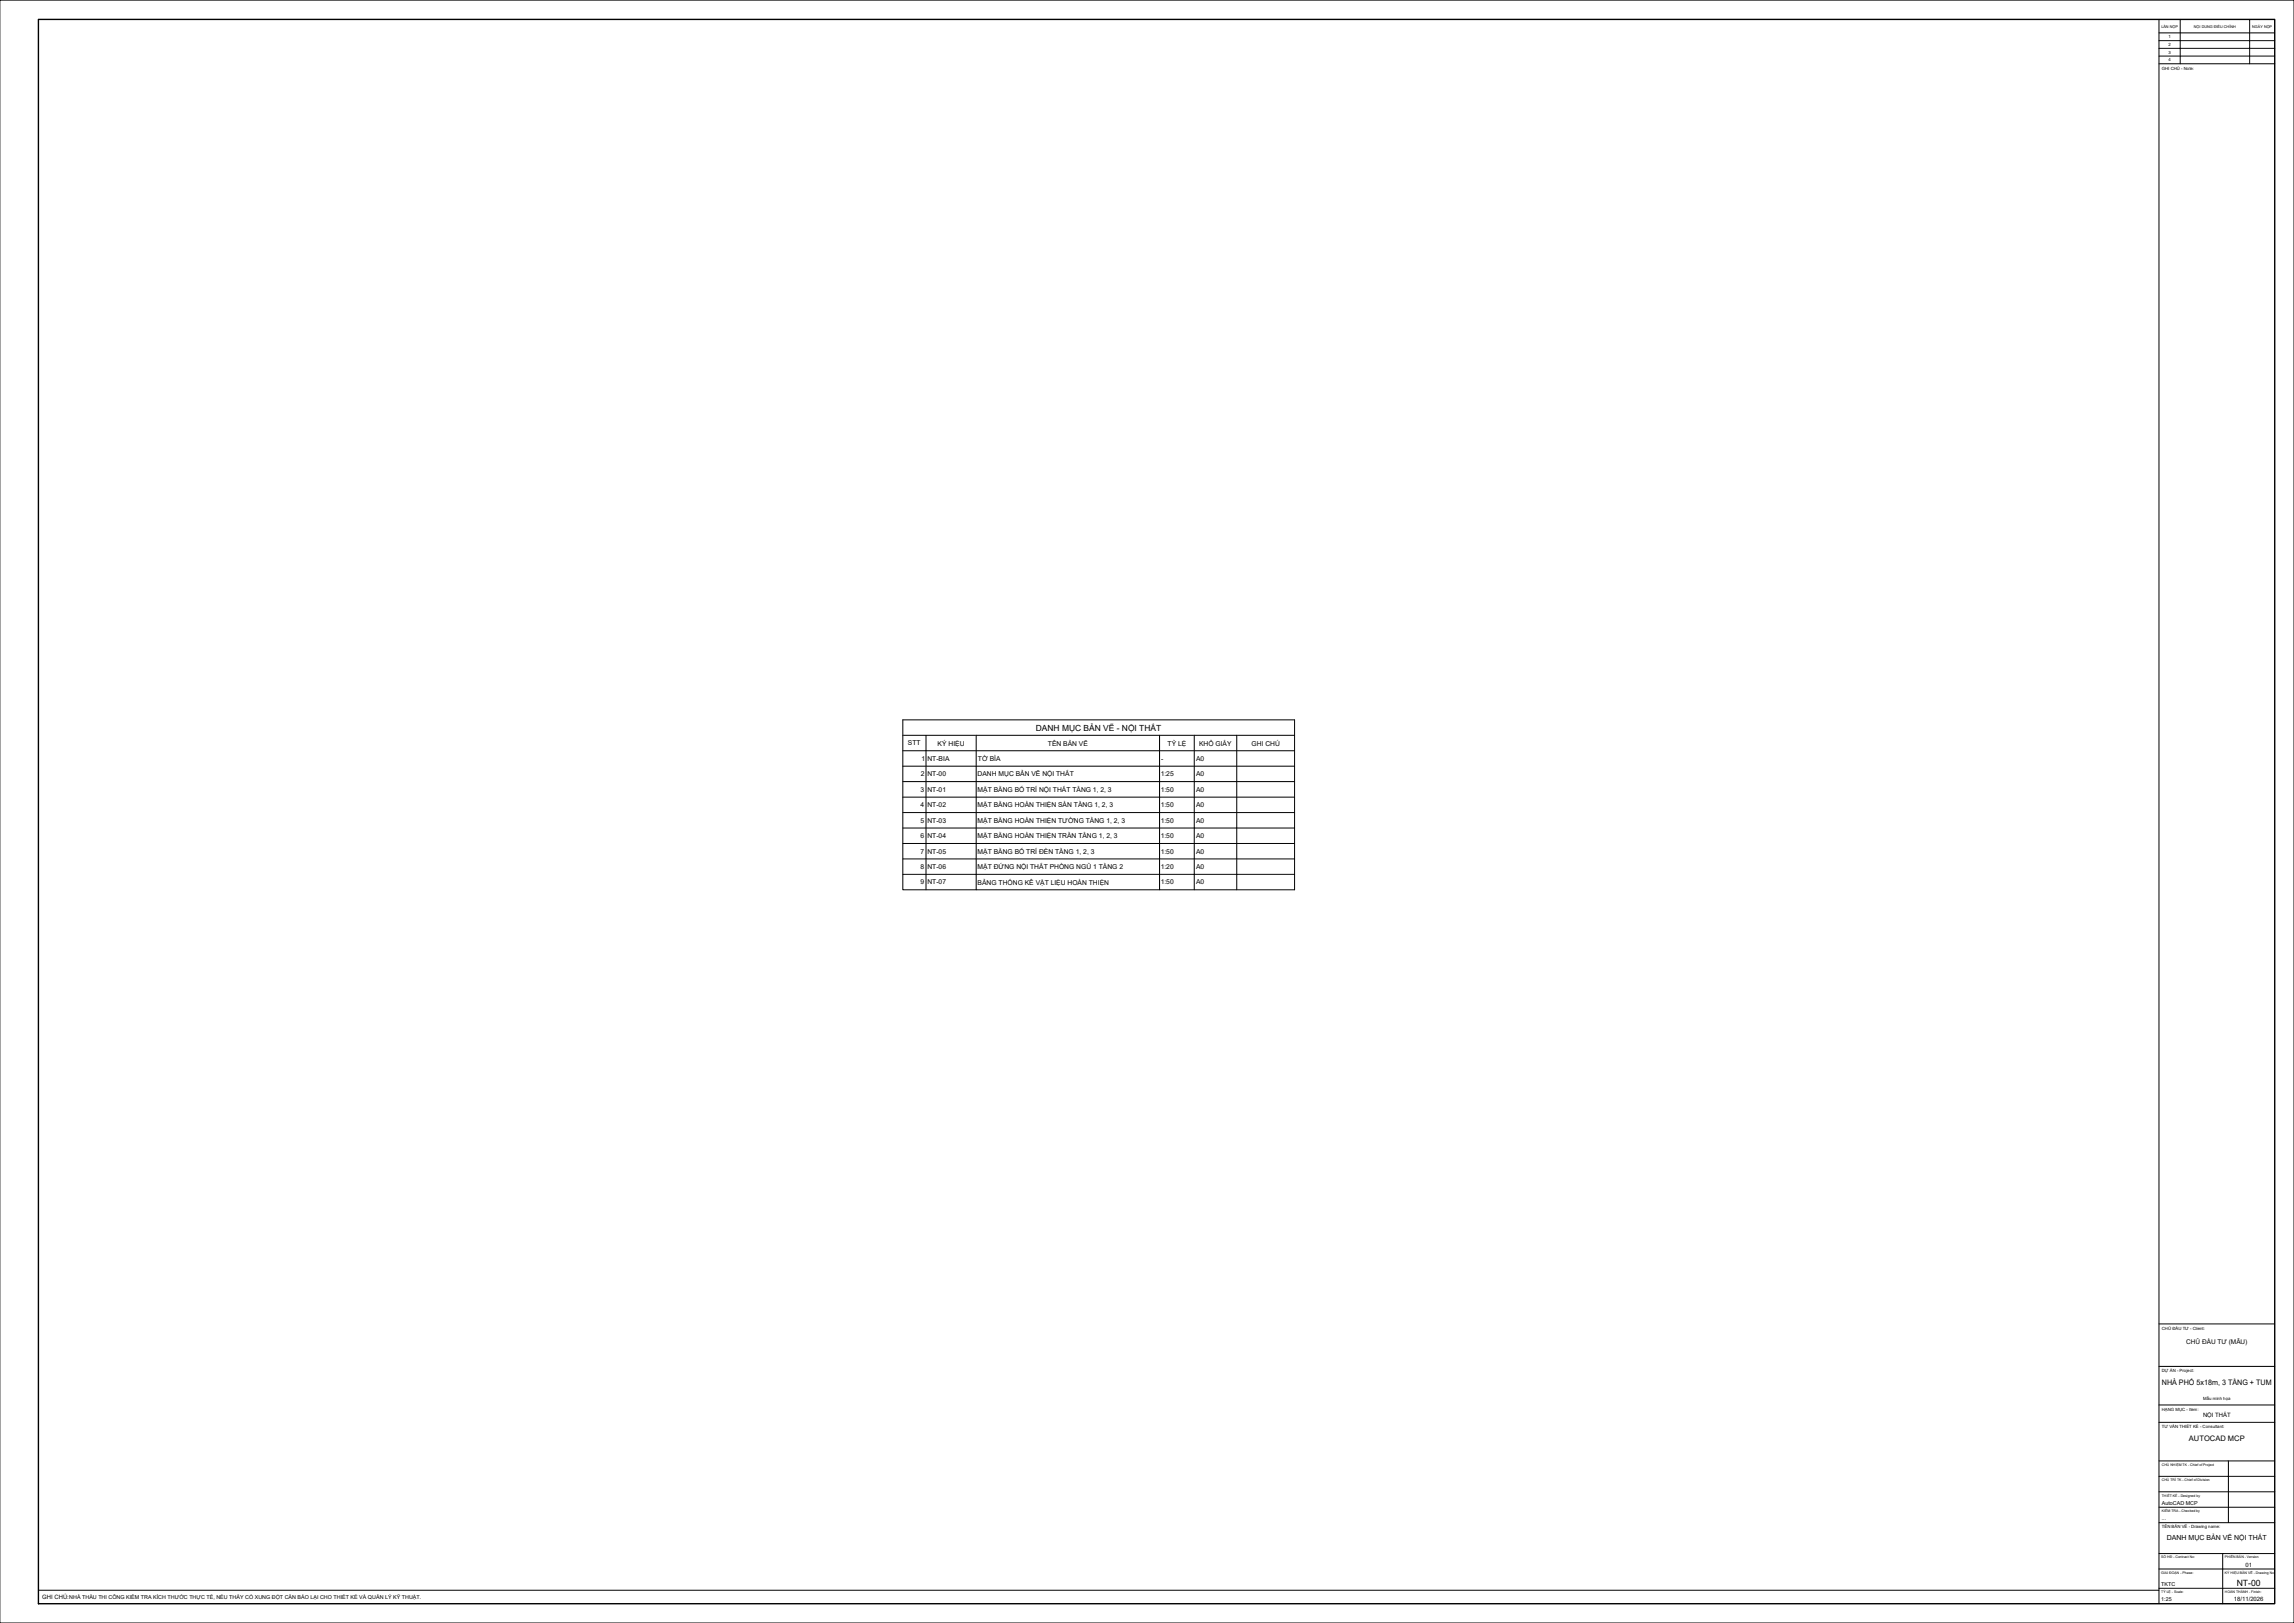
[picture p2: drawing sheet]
<svg xmlns="http://www.w3.org/2000/svg" width="1189mm" height="841mm" viewBox="0 0 1189 841" stroke-linecap="round" stroke-linejoin="round" font-family="sans-serif">
<defs><g id="words">
<text font-size="4.5" x="1159" y="822">NT-00</text>
<text font-size="4.4" x="537" y="379">DANH MỤC BẢN VẼ - NỘI THẤT</text>
<g font-size="3.9">
<text x="1120" y="718">NHÀ PHỐ 5x18m, 3 TẦNG + TUM</text>
<text x="1134" y="747">AUTOCAD MCP</text>
</g>
<text font-size="3.6" x="1123" y="798">DANH MỤC BẢN VẼ NỘI THẤT</text>
<g font-size="3.5">
<text x="471" y="386">STT</text>
<text x="486" y="386">KÝ HIỆU</text>
<text x="543" y="387">TÊN BẢN VẼ</text>
<text x="605" y="386">TỶ LỆ</text>
<text x="621" y="387">KHỔ GIẤY</text>
<text x="649" y="387">GHI CHÚ</text>
<text x="478" y="394">1</text>
<text x="481" y="394">NT-BIA</text>
<text x="507" y="395">TỜ BÌA</text>
<text x="602" y="394">-</text>
<text x="620" y="394">A0</text>
<text x="477" y="402">2</text>
<text x="481" y="402">NT-00</text>
<text x="507" y="402">DANH MỤC BẢN VẼ NỘI THẤT</text>
<text x="602" y="402">1:25</text>
<text x="620" y="402">A0</text>
<text x="477" y="410">3</text>
<text x="481" y="410">NT-01</text>
<text x="507" y="410">MẶT BẰNG BỐ TRÍ NỘI THẤT TẦNG 1, 2, 3</text>
<text x="602" y="410">1:50</text>
<text x="620" y="410">A0</text>
<text x="477" y="418">4</text>
<text x="481" y="418">NT-02</text>
<text x="507" y="418">MẶT BẰNG HOÀN THIỆN SÀN TẦNG 1, 2, 3</text>
<text x="602" y="418">1:50</text>
<text x="620" y="418">A0</text>
<text x="477" y="426">5</text>
<text x="481" y="426">NT-03</text>
<text x="507" y="426">MẶT BẰNG HOÀN THIỆN TƯỜNG TẦNG 1, 2, 3</text>
<text x="602" y="426">1:50</text>
<text x="620" y="426">A0</text>
<text x="477" y="434">6</text>
<text x="481" y="434">NT-04</text>
<text x="507" y="434">MẶT BẰNG HOÀN THIỆN TRẦN TẦNG 1, 2, 3</text>
<text x="602" y="434">1:50</text>
<text x="620" y="434">A0</text>
<text x="477" y="442">7</text>
<text x="481" y="442">NT-05</text>
<text x="507" y="442">MẶT BẰNG BỐ TRÍ ĐÈN TẦNG 1, 2, 3</text>
<text x="602" y="442">1:50</text>
<text x="620" y="442">A0</text>
<text x="477" y="450">8</text>
<text x="481" y="450">NT-06</text>
<text x="507" y="450">MẶT ĐỨNG NỘI THẤT PHÒNG NGỦ 1 TẦNG 2</text>
<text x="602" y="450">1:20</text>
<text x="620" y="450">A0</text>
<text x="477" y="458">9</text>
<text x="481" y="458">NT-07</text>
<text x="507" y="458">BẢNG THỐNG KÊ VẬT LIỆU HOÀN THIỆN</text>
<text x="602" y="458">1:50</text>
<text x="620" y="458">A0</text>
</g>
<text font-size="3.4" x="1133" y="697">CHỦ ĐẦU TƯ (MẪU)</text>
<g font-size="3.1">
<text x="1142" y="734">NỘI THẤT</text>
<text x="1164" y="812">01</text>
<text x="22" y="829">GHI CHÚ:NHÀ THẦU THI CÔNG KIỂM TRA KÍCH THƯỚC THỰC TẾ, NẾU THẤY CÓ XUNG ĐỘT CẦN BÁO LẠI CHO THIẾT KẾ VÀ QUẢN LÝ KỸ THUẬT.</text>
<text x="1158" y="830">18/11/2026</text>
</g>
<g font-size="2.8">
<text x="1120" y="780">AutoCAD MCP</text>
<text x="1120" y="788">...</text>
<text x="1120" y="822">TKTC</text>
<text x="1120" y="830">1:25</text>
</g>
<g font-size="2.2">
<text x="1124" y="20">1</text>
<text x="1124" y="24">2</text>
<text x="1124" y="28">3</text>
<text x="1124" y="32">4</text>
<text x="1120" y="36">GHI CHÚ - Note:</text>
<text x="1120" y="689">CHỦ ĐẦU TƯ - Client:</text>
<text x="1120" y="711">DỰ ÁN - Project:</text>
<text x="1142" y="726">Mẫu minh họa</text>
<text x="1120" y="731">HẠNG MỤC - Item:</text>
<text x="1120" y="740">TƯ VẤN THIẾT KẾ - Consultant:</text>
<text x="1120" y="792">TÊN BẢN VẼ - Drawing name:</text>
</g>
<g font-size="2">
<text x="1120" y="14">LẦN NỘP</text>
<text x="1137" y="14">NỘI DUNG ĐIỀU CHỈNH</text>
<text x="1167" y="14">NGÀY NỘP</text>
</g>
<g font-size="1.8">
<text x="1120" y="760">CHỦ NHIỆM TK - Chief of Project</text>
<text x="1120" y="768">CHỦ TRÌ TK - Chief of Division</text>
<text x="1120" y="776">THIẾT KẾ - Designed by</text>
<text x="1120" y="784">KIỂM TRA - Checked by</text>
<text x="1120" y="807">SỐ HĐ - Contract No:</text>
<text x="1153" y="807">PHIÊN BẢN - Version</text>
<text x="1120" y="815">GIAI ĐOẠN - Phase:</text>
<text x="1153" y="815">KÝ HIỆU BẢN VẼ - Drawing No</text>
<text x="1120" y="825">TỶ LỆ - Scale:</text>
<text x="1153" y="825">HOÀN THÀNH - Finish:</text>
</g>
</g></defs>
<!-- layer: A-ANNO-TEXT -->
<g fill="none" stroke="#000" stroke-width=".52">
<path d="M468 373h203v88h-203zM468 381h203M468 389h203M468 397h203M480 381v80M506 381v80M601 381v80M619 381v80M641 381v80M468 405h203M468 413h203M468 421h203"/>
<path d="M468 429h203M468 437h203M468 445h203M468 453h203"/>
</g>
<!-- layer: A-ANNO-TTLB -->
<g fill="none" stroke="#000" stroke-width=".52">
<path d="M0 0h1189v841h-1189M1119 10v821M1119 17h60M1130 10v23M1166 10v23M1119 33h60M1119 21h60M1119 25h60M1119 29h60M1119 686h60M1119 708h60M1119 728h60"/>
<path d="M1119 737h60M1119 757h60M1155 757v32M1119 765h60M1119 773h60M1119 789h60M1119 781h60M1119 805h60M1119 813h60M1152 805v26M20 824h1099M1119 823h60"/>
</g>
<path d="M20 10h1159v821h-1159z" fill="none" stroke="#000" stroke-width=".72"/>
<use href="#words"/>
</svg>
